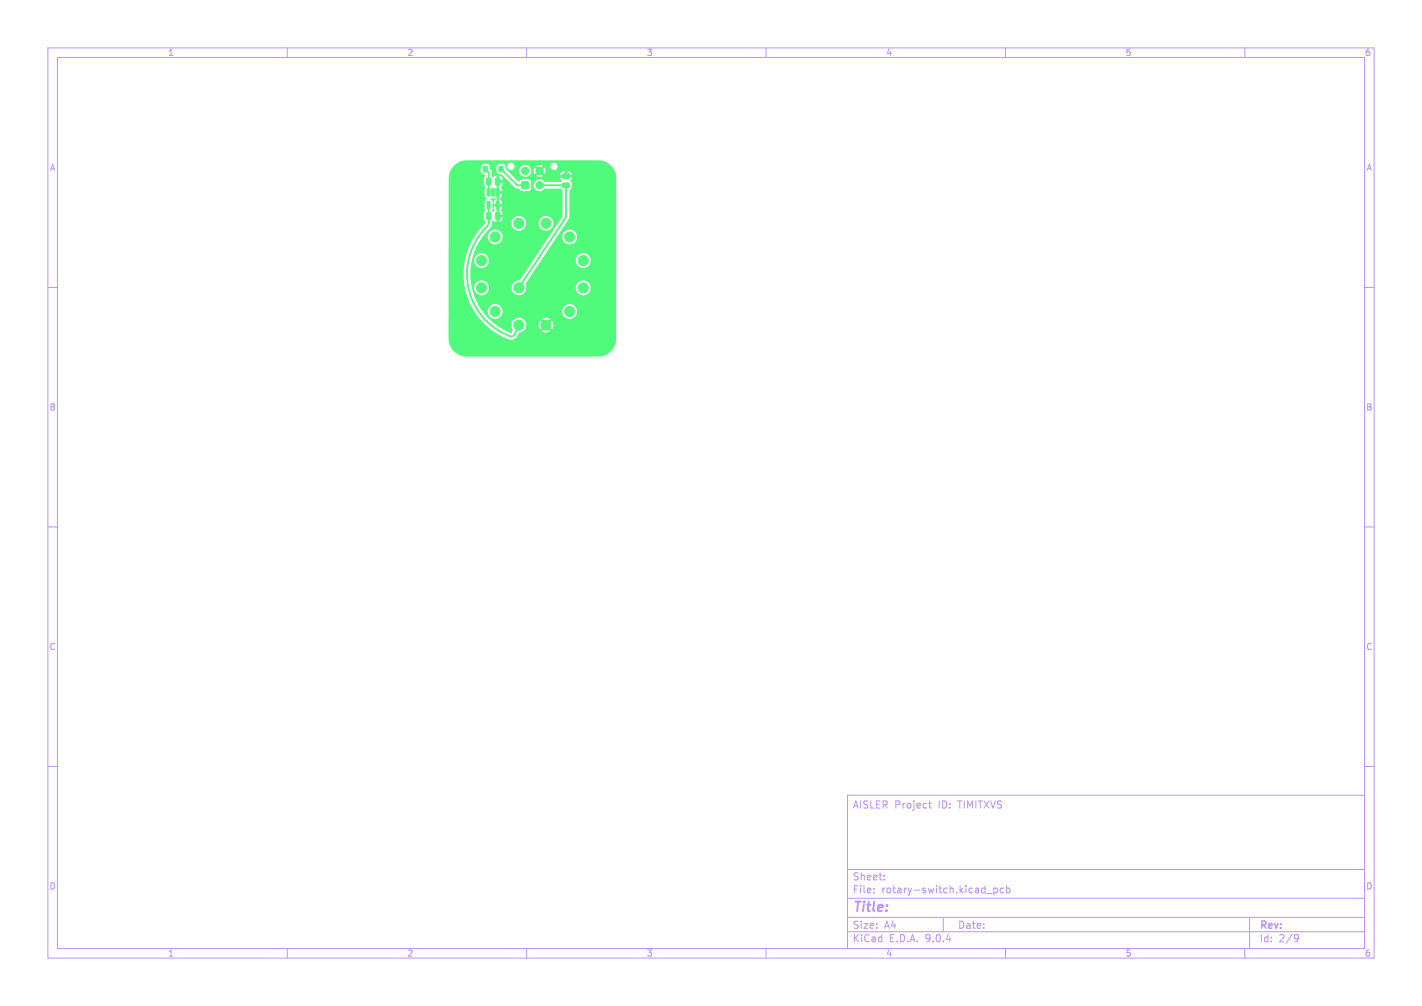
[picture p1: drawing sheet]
<svg xmlns="http://www.w3.org/2000/svg" width="297mm" height="210mm" viewBox="0 0 297 210" stroke-linecap="round" stroke-linejoin="round" font-family="sans-serif">
<defs><g id="words">
<text font-size="2.8" fill="#bd93f9" x="178" y="190.9">Title:</text>
<g font-size="2.1" fill="#bd93f9">
<text x="178" y="169">AISLER Project</text>
<text x="196" y="169">ID:</text>
<text x="200.2" y="169">TIMITXVS</text>
<text x="178" y="184">Sheet:</text>
<text x="178" y="186.7">File:</text>
<text x="184.1" y="186.7">rotary-switch.kicad_pcb</text>
<text x="178" y="196.9">KiCad</text>
<text x="178" y="194.1">Size:</text>
<text x="184.7" y="194.1">A4</text>
<text x="185.7" y="196.9">E.D.A.</text>
<text x="193.3" y="196.9">9.0.4</text>
<text x="200" y="194.1">Date:</text>
<text x="263" y="194.3">Rev:</text>
<text x="263" y="196.9">Id:</text>
<text x="267.1" y="196.9">2/9</text>
</g>
<g font-size="1.8" fill="#bd93f9">
<text x="35" y="11.9">1</text>
<text x="85" y="11.9">2</text>
<text x="135" y="11.9">3</text>
<text x="185" y="11.9">4</text>
<text x="235" y="11.9">5</text>
<text x="285" y="11.9">6</text>
<text x="10.3" y="35.9">A</text>
<text x="285.4" y="35.9">A</text>
<text x="10.3" y="85.9">B</text>
<text x="285.3" y="85.9">B</text>
<text x="10.3" y="135.9">C</text>
<text x="285.3" y="135.9">C</text>
<text x="10.3" y="185.9">D</text>
<text x="285.3" y="185.9">D</text>
<text x="35" y="199.9">1</text>
<text x="85" y="199.9">2</text>
<text x="135" y="199.9">3</text>
<text x="185" y="199.9">4</text>
<text x="235" y="199.9">5</text>
<text x="285" y="199.9">6</text>
</g>
</g></defs>
<g fill="none" stroke="#bd93f9" stroke-width=".21">
<path d="M10 10h277v190h-277zM12 12h273v186h-273zM60 10v2M110 10v2M160 10v2M210 10v2M260 10v2M10 60h2M285 60h2M10 110h2M285 110h2M10 160h2"/>
<path d="M177 166h108v32h-108zM194 167.7h.5M194.2 167.2v1.3l.3 .2M285 160h2M60 198v2M110 198v2M160 198v2M177 194.5h108M177 191.5h108M177 187.5h108M177 181.5h108M182.5 186.3v.1"/>
<path d="M182.5 185.5v.1M184.7 183.6v.1M184.7 182.8v.1M197 191.5v3M206.1 186.5h1.1M207.6 185.4v1.5M207.6 185.5l.4-.1 .3 .3-.1 .6h-.6M209.6 185.5l-.4-.1-.3 .3 .1 .6h.6M210 198v2M210.2 185.5l.5-.1 .3 .3-.2 .6h-.6M210.2 184.9v1.5M260 198v2"/>
<path d="M261 191.5v6.5M270.6 195.1l.5 .1a.99 .99 0 0 1-.4 1.4h-.2M271.2 195.7l-.3 .3h-.3"/>
</g>
<path d="M101.3 35.3l.7 .7v4.2M104.7 35.3l3.3 3.4h1.7M112.7 38.7h5.5v6.6l-9.8 14.8M102 42.9v2.2M102.1 45.2l-.1 1.7a14 14 0 0 0 4.7 23.3h.4l.3-.3 .9-2" fill="none" stroke="#50fa7b" stroke-width=".4"/>
<g fill="#50fa7b" stroke="#50fa7b" stroke-width=".21">
<path d="M101.6 44.4h.7l.2 .1v1.1l-.1 .2h-.6l-.2-.1z"/>
<path d="M103.5 44.4h.7l.2 .1v1.1l-.1 .2h-.6l-.2-.1z"/>
<path d="M101.6 37.2h.7l.2 .1v1.1l-.1 .2h-.6l-.2-.1z"/>
<path d="M103.5 37.2h.7l.2 .1v1.1l-.1 .2h-.6l-.2-.1z"/>
<path d="M117.6 38.3l1.2-.1 .1 .2v.6l-.2 .2h-1.1l-.1-.3z"/>
<path d="M117.6 36.4l1.2-.1 .1 .2v.6l-.2 .2h-1.1l-.1-.3z"/>
<path d="M101.8 39.4l.6 .1-.1 1.4-.6-.1z"/>
<path d="M102.7 39.4l.6 .1-.1 1.4-.5-.1z"/>
<path d="M103.7 39.4l.6 .1-.1 1.4-.6-.1z"/>
<path d="M103.7 42.1l.6 .1-.1 1.4-.6-.1z"/>
<path d="M101.8 42.1l.6 .1-.1 1.4-.6-.1z"/>
<path d="M101 34.8h.7v1h-.7z"/>
<path d="M104.3 34.8h.7v1h-.7z"/>
<path d="M109 38h1.4v1.3h-1.4z"/>
<circle cx="124.9" cy="37.3" r="2.8"/>
<circle cx="108.3" cy="67.9" r="1.05"/>
<circle cx="103.4" cy="65" r="1.05"/>
<circle cx="100.6" cy="60.1" r="1.05"/>
<circle cx="100.6" cy="54.4" r="1.05"/>
<circle cx="103.4" cy="49.5" r="1.05"/>
<circle cx="108.3" cy="46.6" r="1.05"/>
<circle cx="114" cy="46.6" r="1.05"/>
<circle cx="119" cy="49.5" r="1.05"/>
<circle cx="121.8" cy="54.4" r="1.05"/>
<circle cx="121.8" cy="60.1" r="1.05"/>
<circle cx="119" cy="65" r="1.05"/>
<circle cx="114" cy="67.9" r="1.05"/>
<circle cx="108.4" cy="60.1" r="1.05"/>
<circle cx="124.9" cy="70.6" r="2.8"/>
<circle cx="97.5" cy="37.3" r="2.8"/>
<circle cx="97.5" cy="70.6" r="2.8"/>
<circle cx="112.7" cy="38.7" r=".75"/>
<circle cx="109.7" cy="35.7" r=".75"/>
<circle cx="112.7" cy="35.7" r=".75"/>
</g>
<path d="M94.8 34.6a3.8 3.8 0 0 1 2.8-1.1h27.3a3.8 3.8 0 0 1 3.8 3.8v33.3a3.8 3.8 0 0 1-3.9 3.8h-27.3a3.8 3.8 0 0 1-3.8-4v-13.2h3.1a14.2 14.2 0 0 0 10 13.7 1.48 1.48 0 0 0 1.3-.9l.4-.6a1.56 1.56 0 0 0 1.4-1.6h2.6l.3 1 .6-.6 .4 .3-.7 .6 .1 .1a1.54 1.54 0 0 0 1.7-.1l-.6-.6 .4-.3 .6 .6 .1-.1a1.54 1.54 0 0 0-.1-1.7l-.6 .6-.4-.4 .6-.6v-.1a1.54 1.54 0 0 0-1.8 .1l.7 .6-.4 .4-.6-.6-.3 .8h-2.6a1.58 1.58 0 0 0-2.2-1.4 1.58 1.58 0 0 0-.6 2.5l-.4 .6a13.2 13.2 0 0 1-6-4.6h1.2v.3a1.56 1.56 0 0 0 1.6 1.4 1.56 1.56 0 0 0 1.5-1.7h12.4v.3a1.56 1.56 0 0 0 2.4 1.2 1.56 1.56 0 0 0 0-2.7 1.56 1.56 0 0 0-2.4 1.2h-12.4l-.1-.2a1.56 1.56 0 0 0-1.6-1.2 1.56 1.56 0 0 0-1.4 1.4h-1.2l-.5-.7-1-1.9-.7-2.3h.5v.2a1.55 1.55 0 0 0 1.7 1.4 1.55 1.55 0 0 0 1.4-1.6h4.7v.2a1.55 1.55 0 0 0 1.7 1.4 1.55 1.55 0 0 0 1.4-1.6h10.4v.2a1.56 1.56 0 0 0 2.3 1.2 1.56 1.56 0 0 0 0-2.6 1.56 1.56 0 0 0-2.3 1.2h-10.4l-.2-.7 3.4-5h7.2v.2a1.56 1.56 0 0 0 2.3 1.2 1.56 1.56 0 0 0 0-2.6 1.56 1.56 0 0 0-2.3 1.2h-7.2l3.3-5h1v.3a1.56 1.56 0 0 0 2.4 1.2 1.56 1.56 0 0 0 0-2.7 1.56 1.56 0 0 0-2.4 1.2h-1l2.5-3.8v-5.8l.5-.6v-.8l-.3-.6 .3-.7h-2.4l.3 .7-.2 .3h-3.4a1.27 1.27 0 0 0-1.9-.2 1.27 1.27 0 0 0 .1 1.9 1.27 1.27 0 0 0 1.9-.3h3.3l.4 .3v5.4l-8.9 13.4a1.68 1.68 0 0 0-1.8 1.5h-4.7v-.3a1.56 1.56 0 0 0-1.7-1.2 1.56 1.56 0 0 0-1.4 1.5h-.5l-.3-2.6 .4-3.1h.4v.2a1.56 1.56 0 0 0 2.4 1.2 1.56 1.56 0 0 0 0-2.6 1.56 1.56 0 0 0-2.4 1.2h-.4l.5-1.8 .9-1.9 .8-1.3h1.1a1.56 1.56 0 0 0 2.1 1.7 1.56 1.56 0 0 0 .4-2.6 1.56 1.56 0 0 0-2.5 .9h-1.1l1.7-1.9 .3-.9h4a1.56 1.56 0 0 0 1.5 1.7 1.56 1.56 0 0 0 1.6-1.7h2.6v.2a1.56 1.56 0 0 0 2.4 1.3 1.56 1.56 0 0 0 0-2.7 1.56 1.56 0 0 0-2.4 1.2h-2.6v-.2a1.56 1.56 0 0 0-1.7-1.2 1.56 1.56 0 0 0-1.4 1.4h-4l.2-.5 .5 .3h.7a.79 .79 0 0 0 .8-.9h-.8v.9h-.5v-1.4h1.3l-.1-.6a.48 .48 0 0 1-.1-.8v-.4h-.6v1.8h-.5v-1.8h-.6l.2 .8-.4 .3-.1-.2 .1-1.9-.5-.6 .1-.1h1.1l-.4 .6-.1 .6h.6v-1.1l.5-.1v1.2h.6l-.1-.6-.4-.5 .4-.5 .1-.6h-.6v1h-.5l.1-.6-.1-2h.5v1.1h.6v-.5a.44 .44 0 0 1 .1-.7l.1-.5h-.8v.6h-.5v-1.1h1.3v-.3a.74 .74 0 0 0-.8-.7v1h-.5v-1l-.8 .3-.1-.2-.1-1-.4-.6v-.3h1.4v.9a.91 .91 0 0 0 1.1 .6l2.8 2.8 .8 .2 .6 .5h1.2l.5-.1 .2-.5v-1.2a.74 .74 0 0 0-.7-.7h-1.2l-.7 .5-2.4-2.3h2.5v.2a1.25 1.25 0 0 0 1.4 1.1 1.25 1.25 0 0 0 1.1-1.3h.5l.3 .8 .5-.6 .4 .4-.6 .5a1.24 1.24 0 0 0 1.4 0l-.2-.2h6.2a.78 .78 0 0 0-.9-.7v.7h-.5v-.7l-.7 .1-.3 .6h-3.8l-.4-.3 .4-.4 .6 .5a1.24 1.24 0 0 0-.1-1.3l-.5 .5-.4-.3 .6-.5h1.5a.76 .76 0 0 0 1.1 .7 .76 .76 0 0 0 .2-1.2 .76 .76 0 0 0-1.2 .3l-.1 .2-1.6-.1a1.24 1.24 0 0 0-1.3 0l.6 .6-.4 .3-.5-.5-.3 .6h-.5a1.25 1.25 0 0 0-1.2-1.2 1.25 1.25 0 0 0-1.3 1.2h-2.5l-.3-.4-.1-.5h.4v.1a.76 .76 0 0 0 1.2 .6 .76 .76 0 0 0 0-1.3 .76 .76 0 0 0-1.2 .6h-.4l-.5-.5h-.6l-.5 .3-.2 .4h-1.4l-.4-.6-.9-.1-.5 .4-.1 1.1a1.08 1.08 0 0 0 .9 .8v.3l-.3 .6 .1 1.1 .2 .5-.1 1.8 .5 .7-.5 .7 .1 1.8-.2 .5-.1 1.1 .4 .6-.1 .5a14.6 14.6 0 0 0-4.5 10.5h-3.1v-20.1a3.8 3.8 0 0 1 1.1-2.5z" fill="#50fa7b"/>
<use href="#words"/>
</svg>
